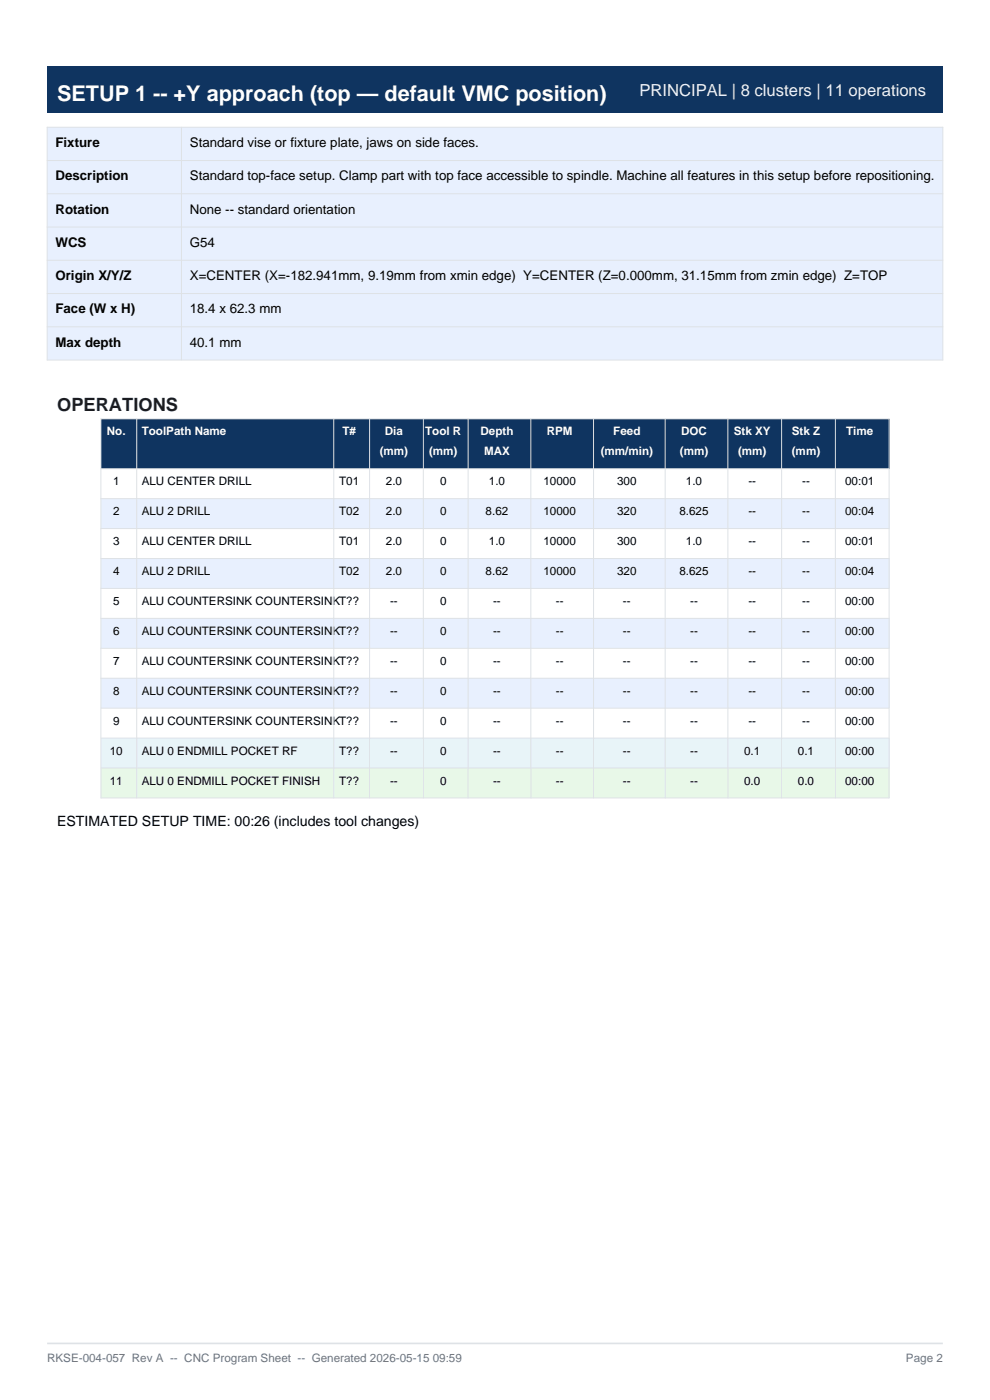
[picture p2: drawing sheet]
<svg xmlns="http://www.w3.org/2000/svg" width="210mm" height="297mm" viewBox="0 0 210 297" stroke-linecap="round" stroke-linejoin="round" font-family="sans-serif">
<defs><g id="words">
<text font-size="4.6" fill="#fff" x="12.1" y="21.5">SETUP 1 -- +Y approach (top — default VMC position)</text>
<text font-size="3.9" fill="#1a1a2e" x="12.1" y="87.1">OPERATIONS</text>
<text font-size="3.5" fill="#e8f0fe" x="135.6" y="20.5">PRINCIPAL | 8 clusters | 11 operations</text>
<text font-size="3" x="12.1" y="175.3">ESTIMATED SETUP TIME: 00:26 (includes tool changes)</text>
<g font-size="2.8">
<text x="11.8" y="31.2">Fixture</text>
<text x="40.3" y="31.2">Standard vise or fixture plate, jaws on side faces.</text>
<text x="11.8" y="38.3">Description</text>
<text x="40.3" y="38.3">Standard top-face setup. Clamp part with top face accessible to spindle. Machine all features in this setup before repositioning.</text>
<text x="11.8" y="45.3">Rotation</text>
<text x="40.3" y="45.3">None -- standard orientation</text>
<text x="11.8" y="52.4">WCS</text>
<text x="40.3" y="52.4">G54</text>
<text x="11.8" y="59.4">Origin X/Y/Z</text>
<text x="40.3" y="59.4">X=CENTER (X=-182.941mm, 9.19mm from xmin edge) Y=CENTER (Z=0.000mm, 31.15mm from zmin edge) Z=TOP</text>
<text x="11.8" y="66.5">Face (W x H)</text>
<text x="40.3" y="66.5">18.4 x 62.3 mm</text>
<text x="11.8" y="73.6">Max depth</text>
<text x="40.3" y="73.6">40.1 mm</text>
</g>
<g font-size="2.5" fill="#fff">
<text x="22.7" y="92.4">No.</text>
<text x="30.1" y="92.4">ToolPath Name</text>
<text x="72.6" y="92.4">T#</text>
<text x="81.6" y="92.4">Dia</text>
<text x="90.2" y="92.4">Tool R</text>
<text x="101.9" y="92.4">Depth</text>
<text x="116" y="92.4">RPM</text>
<text x="130.1" y="92.4">Feed</text>
<text x="144.5" y="92.4">DOC</text>
<text x="155.7" y="92.4">Stk XY</text>
<text x="168" y="92.4">Stk Z</text>
<text x="179.5" y="92.4">Time</text>
<text x="80.6" y="96.6">(mm)</text>
<text x="91" y="96.6">(mm)</text>
<text x="102.7" y="96.6">MAX</text>
<text x="127.4" y="96.6">(mm/min)</text>
<text x="144.2" y="96.6">(mm)</text>
<text x="156.6" y="96.6">(mm)</text>
<text x="168" y="96.6">(mm)</text>
</g>
<g font-size="2.5">
<text x="24" y="103">1</text>
<text x="30.1" y="103">ALU CENTER DRILL</text>
<text x="71.9" y="103">T01</text>
<text x="81.9" y="103">2.0</text>
<text x="93.3" y="103">0</text>
<text x="103.7" y="103">1.0</text>
<text x="115.3" y="103">10000</text>
<text x="130.9" y="103">300</text>
<text x="145.5" y="103">1.0</text>
<text x="158.7" y="103">--</text>
<text x="170.1" y="103">--</text>
<text x="179.3" y="103">00:01</text>
<text x="24" y="109.3">2</text>
<text x="30.1" y="109.3">ALU 2 DRILL</text>
<text x="71.9" y="109.3">T02</text>
<text x="81.9" y="109.3">2.0</text>
<text x="93.3" y="109.3">0</text>
<text x="103" y="109.3">8.62</text>
<text x="115.3" y="109.3">10000</text>
<text x="130.9" y="109.3">320</text>
<text x="144.1" y="109.3">8.625</text>
<text x="158.7" y="109.3">--</text>
<text x="170.1" y="109.3">--</text>
<text x="179.3" y="109.3">00:04</text>
<text x="24" y="115.7">3</text>
<text x="30.1" y="115.7">ALU CENTER DRILL</text>
<text x="71.9" y="115.7">T01</text>
<text x="81.9" y="115.7">2.0</text>
<text x="93.3" y="115.7">0</text>
<text x="103.7" y="115.7">1.0</text>
<text x="115.3" y="115.7">10000</text>
<text x="130.9" y="115.7">300</text>
<text x="145.5" y="115.7">1.0</text>
<text x="158.7" y="115.7">--</text>
<text x="170.1" y="115.7">--</text>
<text x="179.3" y="115.7">00:01</text>
<text x="24" y="122">4</text>
<text x="30.1" y="122">ALU 2 DRILL</text>
<text x="71.9" y="122">T02</text>
<text x="81.9" y="122">2.0</text>
<text x="93.3" y="122">0</text>
<text x="103" y="122">8.62</text>
<text x="115.3" y="122">10000</text>
<text x="130.9" y="122">320</text>
<text x="144.1" y="122">8.625</text>
<text x="158.7" y="122">--</text>
<text x="170.1" y="122">--</text>
<text x="179.3" y="122">00:04</text>
<text x="24" y="128.4">5</text>
<text x="30.1" y="128.4">ALU COUNTERSINK COUNTERSINKT??</text>
<text x="82.7" y="128.4">--</text>
<text x="93.3" y="128.4">0</text>
<text x="104.6" y="128.4">--</text>
<text x="117.9" y="128.4">--</text>
<text x="132.1" y="128.4">--</text>
<text x="146.4" y="128.4">--</text>
<text x="158.7" y="128.4">--</text>
<text x="170.1" y="128.4">--</text>
<text x="179.3" y="128.4">00:00</text>
<text x="24" y="134.7">6</text>
<text x="30.1" y="134.7">ALU COUNTERSINK COUNTERSINKT??</text>
<text x="82.7" y="134.7">--</text>
<text x="93.3" y="134.7">0</text>
<text x="104.6" y="134.7">--</text>
<text x="117.9" y="134.7">--</text>
<text x="132.1" y="134.7">--</text>
<text x="146.4" y="134.7">--</text>
<text x="158.7" y="134.7">--</text>
<text x="170.1" y="134.7">--</text>
<text x="179.3" y="134.7">00:00</text>
<text x="24" y="141.1">7</text>
<text x="30.1" y="141.1">ALU COUNTERSINK COUNTERSINKT??</text>
<text x="82.7" y="141.1">--</text>
<text x="93.3" y="141.1">0</text>
<text x="104.6" y="141.1">--</text>
<text x="117.9" y="141.1">--</text>
<text x="132.1" y="141.1">--</text>
<text x="146.4" y="141.1">--</text>
<text x="158.7" y="141.1">--</text>
<text x="170.1" y="141.1">--</text>
<text x="179.3" y="141.1">00:00</text>
<text x="24" y="147.4">8</text>
<text x="30.1" y="147.4">ALU COUNTERSINK COUNTERSINKT??</text>
<text x="82.7" y="147.4">--</text>
<text x="93.3" y="147.4">0</text>
<text x="104.6" y="147.4">--</text>
<text x="117.9" y="147.4">--</text>
<text x="132.1" y="147.4">--</text>
<text x="146.4" y="147.4">--</text>
<text x="158.7" y="147.4">--</text>
<text x="170.1" y="147.4">--</text>
<text x="179.3" y="147.4">00:00</text>
<text x="24" y="153.8">9</text>
<text x="30.1" y="153.8">ALU COUNTERSINK COUNTERSINKT??</text>
<text x="82.7" y="153.8">--</text>
<text x="93.3" y="153.8">0</text>
<text x="104.6" y="153.8">--</text>
<text x="117.9" y="153.8">--</text>
<text x="132.1" y="153.8">--</text>
<text x="146.4" y="153.8">--</text>
<text x="158.7" y="153.8">--</text>
<text x="170.1" y="153.8">--</text>
<text x="179.3" y="153.8">00:00</text>
<text x="23.3" y="160.1">10</text>
<text x="30.1" y="160.1">ALU 0 ENDMILL POCKET RF</text>
<text x="71.9" y="160.1">T??</text>
<text x="82.7" y="160.1">--</text>
<text x="93.3" y="160.1">0</text>
<text x="104.6" y="160.1">--</text>
<text x="117.9" y="160.1">--</text>
<text x="132.1" y="160.1">--</text>
<text x="146.4" y="160.1">--</text>
<text x="157.9" y="160.1">0.1</text>
<text x="169.3" y="160.1">0.1</text>
<text x="179.3" y="160.1">00:00</text>
<text x="23.3" y="166.5">11</text>
<text x="30.1" y="166.5">ALU 0 ENDMILL POCKET FINISH</text>
<text x="71.9" y="166.5">T??</text>
<text x="82.7" y="166.5">--</text>
<text x="93.3" y="166.5">0</text>
<text x="104.6" y="166.5">--</text>
<text x="117.9" y="166.5">--</text>
<text x="132.1" y="166.5">--</text>
<text x="146.4" y="166.5">--</text>
<text x="157.9" y="166.5">0.0</text>
<text x="169.3" y="166.5">0.0</text>
<text x="179.3" y="166.5">00:00</text>
</g>
<g font-size="2.5" fill="#6c757d">
<text x="10" y="289">RKSE-004-057 Rev A -- CNC Program Sheet -- Generated 2026-05-15 09:59</text>
<text x="192.2" y="289">Page 2</text>
</g>
</g></defs>
<path d="M10 285h190" fill="none" stroke="#dee2e6" stroke-width=".35"/>
<path d="M10 14.1h190v9.9h-190z" fill-rule="evenodd" fill="#0f3460"/>
<path d="M10 27h190v49.4h-190z" fill-rule="evenodd" fill="#e8f0fe"/>
<path d="M10 27h190v49.4h-190zM10 34h190M38.5 27v49.4M10 41.1h190M10 48.2h190M10 55.2h190M10 62.3h190M10 69.3h190" fill="none" stroke="#dee2e6" stroke-width=".21"/>
<path d="M21.4 88.9h167.2v10.5h-167.2z" fill-rule="evenodd" fill="#0f3460"/>
<path d="M21.4 99.4h167.2v6.4h-167.2z" fill-rule="evenodd" fill="#fff"/>
<path d="M21.4 105.8h167.2v6.3h-167.2z" fill-rule="evenodd" fill="#e8f0fe"/>
<path d="M21.4 112.1h167.2v6.4h-167.2z" fill-rule="evenodd" fill="#fff"/>
<path d="M21.4 118.5h167.2v6.3h-167.2z" fill-rule="evenodd" fill="#e8f0fe"/>
<path d="M21.4 124.8h167.2v6.4h-167.2z" fill-rule="evenodd" fill="#fff"/>
<path d="M21.4 131.2h167.2v6.3h-167.2z" fill-rule="evenodd" fill="#e8f0fe"/>
<path d="M21.4 137.5h167.2v6.4h-167.2z" fill-rule="evenodd" fill="#fff"/>
<path d="M21.4 143.9h167.2v6.3h-167.2z" fill-rule="evenodd" fill="#e8f0fe"/>
<path d="M21.4 150.2h167.2v6.4h-167.2z" fill-rule="evenodd" fill="#fff"/>
<path d="M21.4 156.6h167.2v6.3h-167.2z" fill-rule="evenodd" fill="#e8f0fe"/>
<path d="M21.4 162.9h167.2v6.4h-167.2z" fill-rule="evenodd" fill="#fff"/>
<path d="M21.4 156.6h167.2v6.3h-167.2z" fill-rule="evenodd" fill="#e8f4f8"/>
<path d="M21.4 162.9h167.2v6.4h-167.2z" fill-rule="evenodd" fill="#e8f8e8"/>
<g fill="none" stroke="#dee2e6" stroke-width=".21">
<path d="M21.4 88.9h167.2v80.4h-167.2zM21.4 99.4h167.2M29 88.9v80.4M70.8 88.9v80.4M78.4 88.9v80.4M89.8 88.9v80.4M99.3 88.9v80.4M112.6 88.9v80.4M125.9 88.9v80.4M141.1 88.9v80.4M154.4 88.9v80.4M165.8 88.9v80.4"/>
<path d="M177.2 88.9v80.4M21.4 105.8h167.2M21.4 112.1h167.2M21.4 118.5h167.2M21.4 124.8h167.2M21.4 131.2h167.2M21.4 137.5h167.2M21.4 143.9h167.2M21.4 150.2h167.2M21.4 156.6h167.2M21.4 162.9h167.2"/>
</g>
<use href="#words"/>
</svg>
